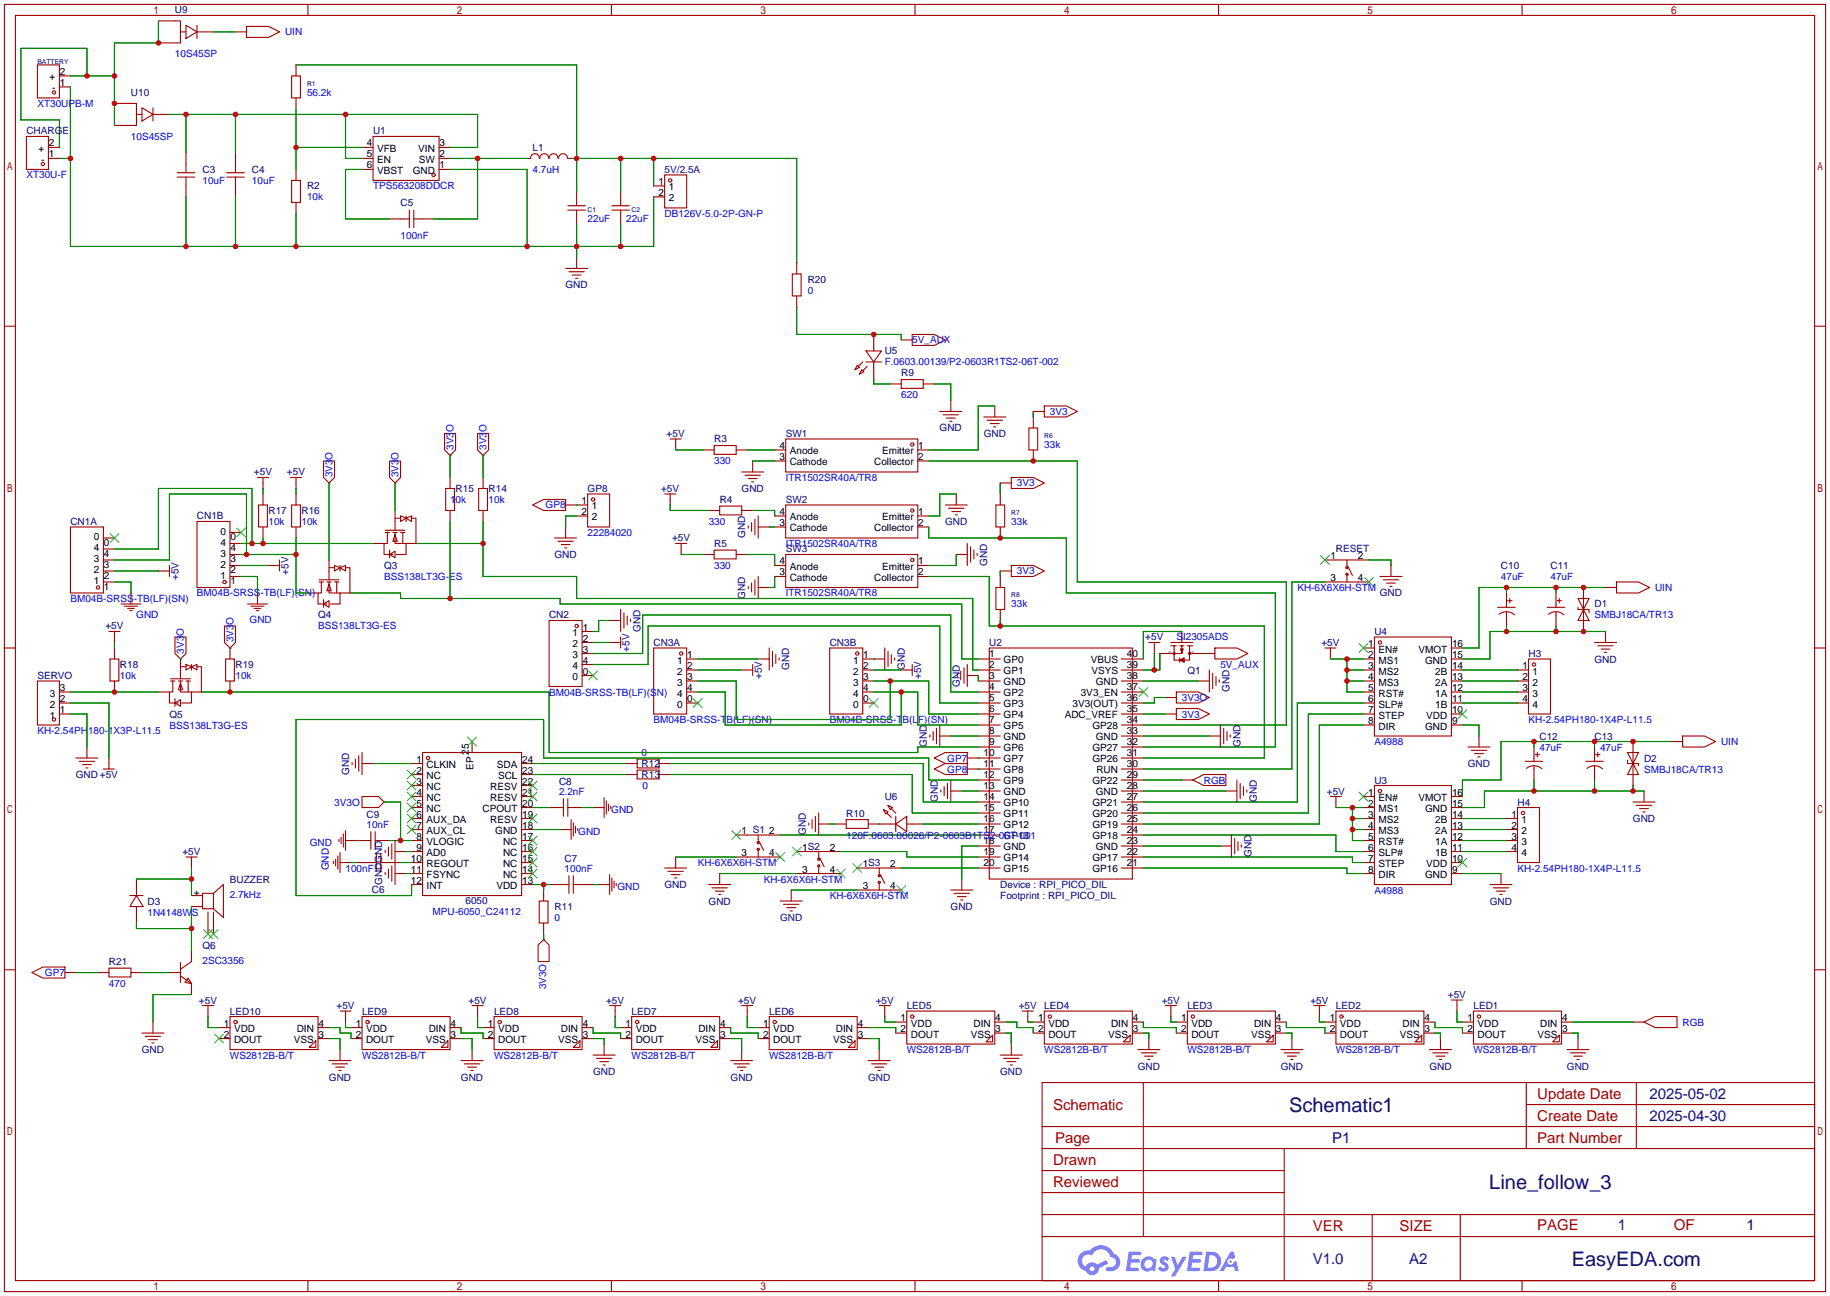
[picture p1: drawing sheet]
<svg xmlns="http://www.w3.org/2000/svg" width="422mm" height="299mm" viewBox="0 0 422 299" stroke-linecap="round" stroke-linejoin="round" font-family="sans-serif">
<defs><g id="words">
<g font-size="4.6" fill="#000080">
<text x="297.6" y="256.6">Schematic1</text>
<text x="343.8" y="274.4">Line_follow_3</text>
<text x="362.8" y="292.2">EasyEDA.com</text>
</g>
<g font-size="3.5" fill="#a00000">
<text x="243.1" y="256.2">Schematic</text>
<text x="354.8" y="253.7">Update Date</text>
<text x="243.6" y="263.8">Page</text>
<text x="354.8" y="258.8">Create Date</text>
<text x="354.8" y="263.8">Part Number</text>
<text x="243.1" y="268.9">Drawn</text>
<text x="243.1" y="274">Reviewed</text>
<text x="303" y="284.2">VER</text>
<text x="323" y="284.2">SIZE</text>
<text x="354.8" y="283.9">PAGE</text>
<text x="386.3" y="283.9">OF</text>
</g>
<g font-size="3.5" fill="#000080">
<text x="380.7" y="253.7">2025-05-02</text>
<text x="307.5" y="263.8">P1</text>
<text x="380.7" y="258.8">2025-04-30</text>
<text x="373.4" y="283.9">1</text>
<text x="403.2" y="283.9">1</text>
<text x="303" y="291.8">V1.0</text>
<text x="325.3" y="291.8">A2</text>
</g>
<g font-size="2.3" fill="#000080">
<text x="40.4" y="3.1">U9</text>
<text x="30.2" y="22.1">U10</text>
<text x="6.1" y="31">CHARGE</text>
<text x="86.1" y="31">U1</text>
<text x="122.9" y="34.8">L1</text>
<text x="46.7" y="39.9">C3</text>
<text x="58.2" y="39.9">C4</text>
<text x="153.4" y="39.9">5V/2.5A</text>
<text x="70.9" y="43.7">R2</text>
<text x="92.5" y="47.5">C5</text>
<text x="186.4" y="65.3">R20</text>
<text x="130.5" y="66.6">GND</text>
<text x="204.2" y="81.8">U5</text>
<text x="208" y="86.9">R9</text>
<text x="153.9" y="100.9">+5V</text>
<text x="181.4" y="100.9">SW1</text>
<text x="216.9" y="99.6">GND</text>
<text x="227.1" y="100.9">GND</text>
<text x="164.8" y="102.2">R3</text>
<text x="58.6" y="109.8">+5V</text>
<text x="66.2" y="109.8">+5V</text>
<text x="105.2" y="113.6">R15</text>
<text x="112.8" y="113.6">R14</text>
<text x="135.6" y="113.6">GP8</text>
<text x="152.6" y="113.6">+5V</text>
<text x="171.2" y="113.6">GND</text>
<text x="45.5" y="119.9">CN1B</text>
<text x="62" y="118.7">R17</text>
<text x="69.6" y="118.7">R16</text>
<text x="166.1" y="116.1">R4</text>
<text x="181.4" y="116.1">SW2</text>
<text x="16.3" y="121.2">CN1A</text>
<text x="155.1" y="125">+5V</text>
<text x="172" y="124.2" transform="rotate(-90 172 124.2)">GND</text>
<text x="218.2" y="121.2">GND</text>
<text x="88.6" y="131.4">Q3</text>
<text x="128" y="128.8">GND</text>
<text x="164.8" y="126.3">R5</text>
<text x="181.4" y="127.6">SW3</text>
<text x="227.9" y="130.6" transform="rotate(-90 227.9 130.6)">GND</text>
<text x="308.4" y="127.6">RESET</text>
<text x="346.5" y="131.4">C10</text>
<text x="357.9" y="131.4">C11</text>
<text x="41.2" y="133.9" transform="rotate(-90 41.2 133.9)">+5V</text>
<text x="66.6" y="132.6" transform="rotate(-90 66.6 132.6)">+5V</text>
<text x="318.5" y="137.7">GND</text>
<text x="73.4" y="142.8">Q4</text>
<text x="126.7" y="142.8">CN2</text>
<text x="172" y="138.2" transform="rotate(-90 172 138.2)">GND</text>
<text x="368" y="140.3">D1</text>
<text x="24.3" y="145.3">+5V</text>
<text x="147.9" y="145.8" transform="rotate(-90 147.9 145.8)">GND</text>
<text x="150.9" y="149.1">CN3A</text>
<text x="191.5" y="149.1">CN3B</text>
<text x="228.3" y="149.1">U2</text>
<text x="264.4" y="147.9">+5V</text>
<text x="305" y="149.1">+5V</text>
<text x="317.2" y="146.6">U4</text>
<text x="27.7" y="154.2">R18</text>
<text x="54.4" y="154.2">R19</text>
<text x="145.3" y="150.4" transform="rotate(-90 145.3 150.4)">+5V</text>
<text x="182.2" y="154.7" transform="rotate(-90 182.2 154.7)">GND</text>
<text x="208.8" y="154.7" transform="rotate(-90 208.8 154.7)">GND</text>
<text x="274.1" y="155.5">Q1</text>
<text x="352.8" y="151.7">H3</text>
<text x="368" y="153">GND</text>
<text x="8.6" y="156.8">SERVO</text>
<text x="175.8" y="156.8" transform="rotate(-90 175.8 156.8)">+5V</text>
<text x="212.6" y="156.8" transform="rotate(-90 212.6 156.8)">+5V</text>
<text x="221.5" y="158.5" transform="rotate(-90 221.5 158.5)">GND</text>
<text x="283.8" y="159.8" transform="rotate(-90 283.8 159.8)">GND</text>
<text x="39.1" y="165.7">Q5</text>
<text x="213.9" y="172.5" transform="rotate(-90 213.9 172.5)">GND</text>
<text x="286.3" y="172.5" transform="rotate(-90 286.3 172.5)">GND</text>
<text x="355.3" y="170.7">C12</text>
<text x="368" y="170.7">C13</text>
<text x="17.5" y="179.6">GND +5V</text>
<text x="80.6" y="178.8" transform="rotate(-90 80.6 178.8)">GND</text>
<text x="148.1" y="177">R12</text>
<text x="148.1" y="179.5">R13</text>
<text x="338.8" y="177.1">GND</text>
<text x="379.5" y="175.8">D2</text>
<text x="129" y="181.2">C8</text>
<text x="204.2" y="184.7">U6</text>
<text x="216.5" y="185.2" transform="rotate(-90 216.5 185.2)">GND</text>
<text x="290.1" y="185.2" transform="rotate(-90 290.1 185.2)">GND</text>
<text x="306.3" y="183.4">+5V</text>
<text x="317.2" y="180.9">U3</text>
<text x="350.3" y="186">H4</text>
<text x="84.6" y="188.9">C9</text>
<text x="195.3" y="188.5">R10</text>
<text x="376.9" y="189.8">GND</text>
<text x="42.1" y="197.4">+5V</text>
<text x="186" y="192.8" transform="rotate(-90 186 192.8)">GND</text>
<text x="288.8" y="197.9" transform="rotate(-90 288.8 197.9)">GND</text>
<text x="53.1" y="203.8">BUZZER</text>
<text x="130.3" y="199.1">C7</text>
<text x="34" y="208.8">D3</text>
<text x="85.9" y="206.2">C6</text>
<text x="88.2" y="204.2" transform="rotate(-90 88.2 204.2)">GNDGND</text>
<text x="107.4" y="208.8">6050</text>
<text x="153.4" y="205">GND</text>
<text x="163.6" y="208.8">GND</text>
<text x="230.9" y="207.6">Footprint : RPI_PICO_DIL</text>
<text x="230.9" y="205">Device : RPI_PICO_DIL</text>
<text x="343.9" y="208.8">GND</text>
<text x="128" y="210.1">R11</text>
<text x="180.1" y="212.6">GND</text>
<text x="219.4" y="210.1">GND</text>
<text x="46.7" y="219">Q6</text>
<text x="25.1" y="222.8">R21</text>
<text x="45.9" y="231.7">+5V</text>
<text x="77.7" y="233">+5V</text>
<text x="108.2" y="231.7">+5V</text>
<text x="139.9" y="231.7">+5V</text>
<text x="170.4" y="231.7">+5V</text>
<text x="202.1" y="231.7">+5V</text>
<text x="209.3" y="233">LED5</text>
<text x="235.2" y="233">+5V</text>
<text x="241" y="233">LED4</text>
<text x="268.2" y="231.7">+5V</text>
<text x="274.1" y="233">LED3</text>
<text x="302.5" y="231.7">+5V</text>
<text x="308.4" y="233">LED2</text>
<text x="334.2" y="230.4">+5V</text>
<text x="340.1" y="233">LED1</text>
<text x="53.1" y="234.2">LED10</text>
<text x="83.6" y="234.2">LED9</text>
<text x="114" y="234.2">LED8</text>
<text x="145.8" y="234.2">LED7</text>
<text x="177.5" y="234.2">LED6</text>
<text x="32.7" y="243.1">GND</text>
<text x="75.9" y="249.5">GND</text>
<text x="106.4" y="249.5">GND</text>
<text x="136.9" y="248.2">GND</text>
<text x="168.6" y="249.5">GND</text>
<text x="200.4" y="249.5">GND</text>
<text x="230.9" y="248.2">GND</text>
<text x="262.6" y="246.9">GND</text>
<text x="295.6" y="246.9">GND</text>
<text x="329.9" y="246.9">GND</text>
<text x="361.7" y="246.9">GND</text>
</g>
<g font-size="2.3" fill="#00f">
<text x="65.8" y="8.2">UIN</text>
<text x="40.4" y="13.3">10S45SP</text>
<text x="70.9" y="22.1">56.2k</text>
<text x="8.6" y="24.7">XT30UPB-M</text>
<text x="30.2" y="32.3">10S45SP</text>
<text x="6.1" y="41.2">XT30U-F</text>
<text x="122.9" y="39.9">4.7uH</text>
<text x="46.7" y="42.5">10uF</text>
<text x="58.2" y="42.5">10uF</text>
<text x="70.9" y="46.3">10k</text>
<text x="86.1" y="43.7">TPS563208DDCR</text>
<text x="135.6" y="51.4">22uF</text>
<text x="144.5" y="51.4">22uF</text>
<text x="153.4" y="50.1">DB126V-5.0-2P-GN-P</text>
<text x="92.5" y="55.2">100nF</text>
<text x="186.4" y="67.9">0</text>
<text x="210.6" y="79.3">5V_AUX</text>
<text x="204.2" y="84.4">F.0603.00139/P2-0603R1TS2-06T-002</text>
<text x="208" y="92">620</text>
<text x="242.3" y="95.8">3V3</text>
<text x="104.7" y="103.9" transform="rotate(-90 104.7 103.9)">3V3O</text>
<text x="112.3" y="103.9" transform="rotate(-90 112.3 103.9)">3V3O</text>
<text x="164.8" y="107.2">330</text>
<text x="241" y="103.4">33k</text>
<text x="76.8" y="110.2" transform="rotate(-90 76.8 110.2)">3V3O</text>
<text x="92" y="110.2" transform="rotate(-90 92 110.2)">3V3O</text>
<text x="181.4" y="111">ITR1502SR40A/TR8</text>
<text x="234.7" y="112.3">3V3</text>
<text x="103.9" y="116.1">10k</text>
<text x="112.8" y="116.1">10k</text>
<text x="125.9" y="117.4">GP8</text>
<text x="62" y="121.2">10k</text>
<text x="69.6" y="121.2">10k</text>
<text x="135.6" y="123.7">22284020</text>
<text x="163.6" y="121.2">330</text>
<text x="233.4" y="121.2">33k</text>
<text x="164.8" y="131.4">330</text>
<text x="181.4" y="126.3">ITR1502SR40A/TR8</text>
<text x="45.5" y="137.7">BM04B-SRSS-TB(LF)(SN)</text>
<text x="88.6" y="133.9">BSS138LT3G-ES</text>
<text x="181.4" y="137.7">ITR1502SR40A/TR8</text>
<text x="234.7" y="132.6">3V3</text>
<text x="299.5" y="136.4">KH-6X6X6H-STM</text>
<text x="346.5" y="133.9">47uF</text>
<text x="357.9" y="133.9">47uF</text>
<text x="382" y="136.4">UIN</text>
<text x="16.3" y="139">BM04B-SRSS-TB(LF)(SN)</text>
<text x="31.4" y="142.8">GND</text>
<text x="57.6" y="143.9">GND</text>
<text x="233.4" y="140.3">33k</text>
<text x="368" y="142.8">SMBJ18CA/TR13</text>
<text x="53.9" y="148.3" transform="rotate(-90 53.9 148.3)">3V3O</text>
<text x="73.4" y="145.3">BSS138LT3G-ES</text>
<text x="271.5" y="147.9">SI2305ADS</text>
<text x="42.5" y="150.9" transform="rotate(-90 42.5 150.9)">3V3O</text>
<text x="281.7" y="154.2">5V_AUX</text>
<text x="27.7" y="156.8">10k</text>
<text x="54.4" y="156.8">10k</text>
<text x="126.7" y="160.6">BM04B-SRSS-TB(LF)(SN)</text>
<text x="272.8" y="161.8">3V3O</text>
<text x="150.9" y="166.9">BM04B-SRSS-TB(LF)(SN)</text>
<text x="191.5" y="166.9">BM04B-SRSS-TB(LF)(SN)</text>
<text x="272.8" y="165.7">3V3</text>
<text x="352.8" y="166.9">KH-2.54PH180-1X4P-L11.5</text>
<text x="8.6" y="169.5">KH-2.54PH180-1X3P-L11.5</text>
<text x="39.1" y="168.2">BSS138LT3G-ES</text>
<text x="317.2" y="172">A4988</text>
<text x="355.3" y="173.3">47uF</text>
<text x="369.3" y="173.3">47uF</text>
<text x="397.3" y="172">UIN</text>
<text x="148.1" y="174.5">0</text>
<text x="218.6" y="175.8">GP7</text>
<text x="218.6" y="178.4">GP8</text>
<text x="379.5" y="178.4">SMBJ18CA/TR13</text>
<text x="129" y="183.5">2.2nF</text>
<text x="148.3" y="182.2">0</text>
<text x="277.9" y="180.9">RGB</text>
<text x="77.2" y="186.2">3V3O</text>
<text x="84.6" y="191.1">10nF</text>
<text x="141.1" y="187.6">GND</text>
<text x="71.5" y="195.3">GND</text>
<text x="133.5" y="192.7">GND</text>
<text x="195.3" y="193.6">120F.0603.00026/P2-0603B1TS2-06T-001</text>
<text x="75.9" y="201" transform="rotate(-90 75.9 201)">GND</text>
<text x="79.8" y="201.2">100nF</text>
<text x="130.3" y="201.3">100nF</text>
<text x="161" y="199.9">KH-6X6X6H-STM</text>
<text x="176.3" y="203.8">KH-6X6X6H-STM</text>
<text x="350.3" y="201.2">KH-2.54PH180-1X4P-L11.5</text>
<text x="53.1" y="207.3">2.7kHz</text>
<text x="142.5" y="205.4">GND</text>
<text x="191.5" y="207.6">KH-6X6X6H-STM</text>
<text x="317.2" y="206.3">A4988</text>
<text x="34" y="211.4">1N4148WS</text>
<text x="99.9" y="211.3">MPU-6050_C24112</text>
<text x="128" y="212.6">0</text>
<text x="10.4" y="225.3">GP7</text>
<text x="25.1" y="227.9">470</text>
<text x="46.7" y="222.5">2SC3356</text>
<text x="126.1" y="228.4" transform="rotate(-90 126.1 228.4)">3V3O</text>
<text x="388.4" y="236.8">RGB</text>
<text x="53.1" y="244.4">WS2812B-B/T</text>
<text x="83.6" y="244.4">WS2812B-B/T</text>
<text x="114" y="244.4">WS2812B-B/T</text>
<text x="145.8" y="244.4">WS2812B-B/T</text>
<text x="177.5" y="244.4">WS2812B-B/T</text>
<text x="209.3" y="243.1">WS2812B-B/T</text>
<text x="241" y="243.1">WS2812B-B/T</text>
<text x="274.1" y="243.1">WS2812B-B/T</text>
<text x="308.4" y="243.1">WS2812B-B/T</text>
<text x="340.1" y="243.1">WS2812B-B/T</text>
</g>
<g font-size="2.3">
<text x="13.8" y="17.3">2</text>
<text x="11.4" y="18.6">+</text>
<text x="12" y="21.1">-</text>
<text x="13.8" y="19.8">1</text>
<text x="8.9" y="35.1">+</text>
<text x="11.3" y="33.8">2</text>
<text x="84.7" y="33.8">4</text>
<text x="87" y="35.1">VFB</text>
<text x="96.6" y="35.1">VIN</text>
<text x="101.5" y="33.8">3</text>
<text x="9.5" y="37.6">-</text>
<text x="11.3" y="36.3">1</text>
<text x="84.7" y="36.3">5</text>
<text x="84.7" y="38.9">6</text>
<text x="87" y="37.6">EN</text>
<text x="87" y="40.2">VBST</text>
<text x="95.3" y="40.2">GND</text>
<text x="96.7" y="37.6">SW</text>
<text x="101.5" y="38.9">1</text>
<text x="101.5" y="36.3">2</text>
<text x="152" y="42.7">1</text>
<text x="152" y="45.2">2</text>
<text x="154.4" y="44">1</text>
<text x="154.4" y="46.5">2</text>
<text x="179.9" y="106.2">3</text>
<text x="179.9" y="103.7">4</text>
<text x="182.3" y="107.5">Cathode</text>
<text x="182.3" y="104.9">Anode</text>
<text x="201.8" y="107.5">Collector</text>
<text x="203.6" y="104.9">Emitter</text>
<text x="212" y="103.7">1</text>
<text x="212" y="106.2">2</text>
<text x="134.2" y="116.4">1</text>
<text x="134.2" y="118.9">2</text>
<text x="136.6" y="117.6">1</text>
<text x="179.9" y="118.9">4</text>
<text x="212" y="118.9">1</text>
<text x="21.7" y="124.8">0</text>
<text x="50.9" y="123.5">0</text>
<text x="53.2" y="124.8">0</text>
<text x="136.6" y="120.2">2</text>
<text x="179.9" y="121.4">3</text>
<text x="182.3" y="122.7">Cathode</text>
<text x="182.3" y="120.2">Anode</text>
<text x="201.8" y="122.7">Collector</text>
<text x="203.6" y="120.2">Emitter</text>
<text x="212" y="121.4">2</text>
<text x="21.7" y="129.9">3</text>
<text x="21.7" y="127.3">4</text>
<text x="24" y="131.1">3</text>
<text x="24" y="128.6">4</text>
<text x="24" y="126.1">0</text>
<text x="50.9" y="131.1">2</text>
<text x="50.9" y="128.6">3</text>
<text x="50.9" y="126.1">4</text>
<text x="53.2" y="129.9">3</text>
<text x="53.2" y="127.3">4</text>
<text x="179.9" y="130.3">4</text>
<text x="182.3" y="131.6">Anode</text>
<text x="203.6" y="131.6">Emitter</text>
<text x="212" y="130.3">1</text>
<text x="307.1" y="129.1">1</text>
<text x="313.4" y="129.1">2</text>
<text x="21.7" y="134.9">1</text>
<text x="21.7" y="132.4">2</text>
<text x="24" y="136.2">1</text>
<text x="24" y="133.7">2</text>
<text x="50.9" y="133.7">1</text>
<text x="53.2" y="134.9">1</text>
<text x="53.2" y="132.4">2</text>
<text x="179.9" y="132.9">3</text>
<text x="182.3" y="134.1">Cathode</text>
<text x="201.8" y="134.1">Collector</text>
<text x="212" y="132.9">2</text>
<text x="307.1" y="134.1">3</text>
<text x="313.4" y="134.1">4</text>
<text x="132.1" y="146.8">1</text>
<text x="132.1" y="149.4">2</text>
<text x="134.5" y="145.6">1</text>
<text x="134.5" y="148.1">2</text>
<text x="315.8" y="149.4">1</text>
<text x="335.2" y="149.4">16</text>
<text x="132.1" y="151.9">3</text>
<text x="132.1" y="154.5">4</text>
<text x="134.5" y="150.6">3</text>
<text x="134.5" y="153.2">4</text>
<text x="134.5" y="155.7">0</text>
<text x="156.3" y="153.2">1</text>
<text x="156.3" y="155.7">2</text>
<text x="158.6" y="151.9">1</text>
<text x="158.6" y="154.5">2</text>
<text x="196.9" y="153.2">1</text>
<text x="196.9" y="155.7">2</text>
<text x="199.3" y="151.9">1</text>
<text x="199.3" y="154.5">2</text>
<text x="228.3" y="154.2">2</text>
<text x="228.3" y="151.7">1</text>
<text x="231.6" y="155.5">GP1</text>
<text x="231.6" y="153">GP0</text>
<text x="251.8" y="153">VBUS</text>
<text x="251.9" y="155.5">VSYS</text>
<text x="260.1" y="151.7">40</text>
<text x="260.1" y="154.2">39</text>
<text x="315.8" y="151.9">2</text>
<text x="315.8" y="154.5">3</text>
<text x="318.2" y="150.6">EN#</text>
<text x="318.2" y="153.2">MS1</text>
<text x="318.2" y="155.7">MS2</text>
<text x="327.4" y="150.6">VMOT</text>
<text x="329" y="153.2">GND</text>
<text x="331.3" y="155.7">2B</text>
<text x="335.2" y="154.5">14</text>
<text x="335.2" y="151.9">15</text>
<text x="351.4" y="154.5">1</text>
<text x="353.7" y="155.7">1</text>
<text x="11.5" y="160.8">3</text>
<text x="13.8" y="159.5">3</text>
<text x="132.1" y="157">0</text>
<text x="156.3" y="158.3">3</text>
<text x="156.3" y="160.8">4</text>
<text x="158.6" y="157">3</text>
<text x="158.6" y="159.5">4</text>
<text x="196.9" y="158.3">3</text>
<text x="196.9" y="160.8">4</text>
<text x="199.3" y="157">3</text>
<text x="199.3" y="159.5">4</text>
<text x="228.3" y="161.8">5</text>
<text x="228.3" y="159.3">4</text>
<text x="228.3" y="156.8">3</text>
<text x="231.6" y="160.6">GP2</text>
<text x="231.6" y="158">GND</text>
<text x="249.5" y="160.6">3V3_EN</text>
<text x="252.9" y="158">GND</text>
<text x="260.1" y="156.8">38</text>
<text x="260.1" y="159.3">37</text>
<text x="260.1" y="161.8">36</text>
<text x="315.8" y="157">4</text>
<text x="315.8" y="159.5">5</text>
<text x="318.2" y="158.3">MS3</text>
<text x="318.2" y="160.8">RST#</text>
<text x="331.3" y="160.8">1A</text>
<text x="331.3" y="158.3">2A</text>
<text x="335.2" y="159.5">12</text>
<text x="335.2" y="157">13</text>
<text x="351.4" y="157">2</text>
<text x="351.4" y="159.5">3</text>
<text x="353.7" y="158.3">2</text>
<text x="353.7" y="160.8">3</text>
<text x="11.5" y="165.9">1</text>
<text x="11.5" y="163.3">2</text>
<text x="13.8" y="164.6">1</text>
<text x="13.8" y="162.1">2</text>
<text x="156.3" y="163.3">0</text>
<text x="158.6" y="162.1">0</text>
<text x="196.9" y="163.3">0</text>
<text x="199.3" y="162.1">0</text>
<text x="228.3" y="166.9">7</text>
<text x="228.3" y="164.4">6</text>
<text x="231.6" y="165.7">GP4</text>
<text x="231.6" y="163.1">GP3</text>
<text x="245.7" y="165.7">ADC_VREF</text>
<text x="247.5" y="163.1">3V3(OUT)</text>
<text x="260.1" y="164.4">35</text>
<text x="260.1" y="166.9">34</text>
<text x="315.8" y="162.1">6</text>
<text x="315.8" y="164.6">7</text>
<text x="315.8" y="167.2">8</text>
<text x="318.2" y="163.3">SLP#</text>
<text x="318.2" y="165.9">STEP</text>
<text x="329.2" y="165.9">VDD</text>
<text x="331.3" y="163.3">1B</text>
<text x="335.2" y="167.2">9</text>
<text x="335.2" y="164.6">10</text>
<text x="335.2" y="162.1">11</text>
<text x="351.4" y="162.1">4</text>
<text x="353.7" y="163.3">4</text>
<text x="228.3" y="172">9</text>
<text x="228.3" y="169.5">8</text>
<text x="231.6" y="173.3">GP6</text>
<text x="231.6" y="170.7">GND</text>
<text x="231.6" y="168.2">GP5</text>
<text x="252.2" y="168.2">GP28</text>
<text x="252.2" y="173.3">GP27</text>
<text x="252.9" y="170.7">GND</text>
<text x="260.1" y="169.5">33</text>
<text x="260.1" y="172">32</text>
<text x="318.2" y="168.4">DIR</text>
<text x="329" y="168.4">GND</text>
<text x="96.1" y="176">1</text>
<text x="96.1" y="178.6">2</text>
<text x="98.5" y="177.3">CLKIN</text>
<text x="98.5" y="179.9">NC</text>
<text x="108.2" y="174.2" transform="rotate(-90 108.2 174.2)">25</text>
<text x="109.3" y="177.8" transform="rotate(-90 109.3 177.8)">EP</text>
<text x="114.7" y="177.3">SDA</text>
<text x="115" y="179.9">SCL</text>
<text x="120.5" y="178.6">23</text>
<text x="120.5" y="176">24</text>
<text x="227" y="179.6">12</text>
<text x="227" y="177.1">11</text>
<text x="227" y="174.5">10</text>
<text x="231.6" y="178.4">GP8</text>
<text x="231.6" y="175.8">GP7</text>
<text x="252.2" y="175.8">GP26</text>
<text x="253.1" y="178.4">RUN</text>
<text x="260.1" y="174.5">31</text>
<text x="260.1" y="177.1">30</text>
<text x="260.1" y="179.6">29</text>
<text x="96.1" y="181.1">3</text>
<text x="96.1" y="183.7">4</text>
<text x="98.5" y="182.4">NC</text>
<text x="98.5" y="184.9">NC</text>
<text x="113.2" y="184.9">RESV</text>
<text x="113.2" y="182.4">RESV</text>
<text x="120.5" y="183.7">21</text>
<text x="120.5" y="181.1">22</text>
<text x="227" y="184.7">14</text>
<text x="227" y="182.2">13</text>
<text x="231.6" y="186">GP10</text>
<text x="231.6" y="183.4">GND</text>
<text x="231.6" y="180.9">GP9</text>
<text x="252.2" y="180.9">GP22</text>
<text x="252.2" y="186">GP21</text>
<text x="252.9" y="183.4">GND</text>
<text x="260.1" y="182.2">28</text>
<text x="260.1" y="184.7">27</text>
<text x="315.8" y="183.7">1</text>
<text x="318.2" y="184.9">EN#</text>
<text x="327.4" y="184.9">VMOT</text>
<text x="335.2" y="183.7">16</text>
<text x="96.1" y="186.2">5</text>
<text x="96.1" y="188.7">6</text>
<text x="96.1" y="191.3">7</text>
<text x="98.5" y="187.5">NC</text>
<text x="98.5" y="190">AUX_DA</text>
<text x="111.4" y="187.5">CPOUT</text>
<text x="113.2" y="190">RESV</text>
<text x="120.5" y="191.3">18</text>
<text x="120.5" y="188.7">19</text>
<text x="120.5" y="186.2">20</text>
<text x="227" y="189.8">16</text>
<text x="227" y="187.2">15</text>
<text x="231.6" y="191.1">GP12</text>
<text x="231.6" y="188.5">GP11</text>
<text x="252.2" y="188.5">GP20</text>
<text x="252.2" y="191.1">GP19</text>
<text x="260.1" y="187.2">26</text>
<text x="260.1" y="189.8">25</text>
<text x="315.8" y="186.2">2</text>
<text x="315.8" y="188.7">3</text>
<text x="315.8" y="191.3">4</text>
<text x="318.2" y="187.5">MS1</text>
<text x="318.2" y="190">MS2</text>
<text x="329" y="187.5">GND</text>
<text x="331.3" y="190">2B</text>
<text x="335.2" y="191.3">13</text>
<text x="335.2" y="188.7">14</text>
<text x="335.2" y="186.2">15</text>
<text x="348.9" y="188.7">1</text>
<text x="348.9" y="191.3">2</text>
<text x="351.2" y="190">1</text>
<text x="96.1" y="193.8">8</text>
<text x="96.1" y="196.4">9</text>
<text x="98.5" y="192.6">AUX_CL</text>
<text x="98.5" y="195.1">VLOGIC</text>
<text x="98.5" y="197.6">AD0</text>
<text x="114.3" y="192.6">GND</text>
<text x="116.1" y="197.6">NC</text>
<text x="116.1" y="195.1">NC</text>
<text x="120.5" y="196.4">16</text>
<text x="120.5" y="193.8">17</text>
<text x="171.2" y="192.6">1 S1</text>
<text x="171.2" y="197.6">3</text>
<text x="177.5" y="192.6">2</text>
<text x="177.5" y="197.6">4</text>
<text x="185.2" y="196.4">1S2</text>
<text x="191.5" y="196.4">2</text>
<text x="227" y="197.4">19</text>
<text x="227" y="194.9">18</text>
<text x="227" y="192.3">17</text>
<text x="231.6" y="196.1">GND</text>
<text x="231.6" y="193.6">GP13</text>
<text x="252.2" y="193.6">GP18</text>
<text x="252.9" y="196.1">GND</text>
<text x="260.1" y="192.3">24</text>
<text x="260.1" y="194.9">23</text>
<text x="260.1" y="197.4">22</text>
<text x="315.8" y="193.8">5</text>
<text x="315.8" y="196.4">6</text>
<text x="318.2" y="192.6">MS3</text>
<text x="318.2" y="195.1">RST#</text>
<text x="318.2" y="197.6">SLP#</text>
<text x="331.3" y="197.6">1B</text>
<text x="331.3" y="195.1">1A</text>
<text x="331.3" y="192.6">2A</text>
<text x="335.2" y="196.4">11</text>
<text x="335.2" y="193.8">12</text>
<text x="348.9" y="193.8">3</text>
<text x="348.9" y="196.4">4</text>
<text x="351.2" y="192.6">2</text>
<text x="351.2" y="195.1">3</text>
<text x="351.2" y="197.6">4</text>
<text x="94.8" y="198.9">10</text>
<text x="94.8" y="201.4">11</text>
<text x="94.8" y="204">12</text>
<text x="98.5" y="200.2">REGOUT</text>
<text x="98.5" y="202.7">FSYNC</text>
<text x="116.1" y="202.7">NC</text>
<text x="116.1" y="200.2">NC</text>
<text x="120.5" y="204">13</text>
<text x="120.5" y="201.4">14</text>
<text x="120.5" y="198.9">15</text>
<text x="185.2" y="201.4">3</text>
<text x="191.5" y="201.4">4</text>
<text x="199.1" y="200.2">1S3</text>
<text x="205.5" y="200.2">2</text>
<text x="227" y="199.9">20</text>
<text x="231.6" y="201.2">GP15</text>
<text x="231.6" y="198.7">GP14</text>
<text x="252.2" y="198.7">GP17</text>
<text x="252.2" y="201.2">GP16</text>
<text x="260.1" y="199.9">21</text>
<text x="315.8" y="198.9">7</text>
<text x="315.8" y="201.4">8</text>
<text x="318.2" y="200.2">STEP</text>
<text x="318.2" y="202.7">DIR</text>
<text x="329" y="202.7">GND</text>
<text x="329.2" y="200.2">VDD</text>
<text x="335.2" y="201.4">9</text>
<text x="335.2" y="198.9">10</text>
<text x="44.7" y="206.8">+</text>
<text x="98.5" y="205.3">INT</text>
<text x="114.6" y="205.3">VDD</text>
<text x="199.1" y="205.3">3</text>
<text x="205.5" y="205.3">4</text>
<text x="51.7" y="237">1</text>
<text x="51.7" y="239.5">2</text>
<text x="54" y="238.3">VDD</text>
<text x="68.5" y="238.3">DIN</text>
<text x="73.5" y="239.5">3</text>
<text x="73.5" y="237">4</text>
<text x="82.2" y="237">1</text>
<text x="82.2" y="239.5">2</text>
<text x="84.5" y="238.3">VDD</text>
<text x="99" y="238.3">DIN</text>
<text x="104" y="239.5">3</text>
<text x="104" y="237">4</text>
<text x="112.6" y="237">1</text>
<text x="112.6" y="239.5">2</text>
<text x="115" y="238.3">VDD</text>
<text x="129.4" y="238.3">DIN</text>
<text x="134.5" y="239.5">3</text>
<text x="134.5" y="237">4</text>
<text x="144.4" y="237">1</text>
<text x="144.4" y="239.5">2</text>
<text x="146.7" y="238.3">VDD</text>
<text x="161.2" y="238.3">DIN</text>
<text x="166.2" y="239.5">3</text>
<text x="166.2" y="237">4</text>
<text x="176.1" y="237">1</text>
<text x="176.1" y="239.5">2</text>
<text x="178.5" y="238.3">VDD</text>
<text x="192.9" y="238.3">DIN</text>
<text x="198" y="239.5">3</text>
<text x="198" y="237">4</text>
<text x="207.9" y="235.7">1</text>
<text x="207.9" y="238.3">2</text>
<text x="210.2" y="237">VDD</text>
<text x="210.2" y="239.5">DOUT</text>
<text x="224.1" y="239.5">VSS</text>
<text x="224.7" y="237">DIN</text>
<text x="229.7" y="238.3">3</text>
<text x="229.7" y="235.7">4</text>
<text x="239.6" y="235.7">1</text>
<text x="239.6" y="238.3">2</text>
<text x="242" y="237">VDD</text>
<text x="242" y="239.5">DOUT</text>
<text x="255.8" y="239.5">VSS</text>
<text x="256.4" y="237">DIN</text>
<text x="261.5" y="238.3">3</text>
<text x="261.5" y="235.7">4</text>
<text x="272.7" y="235.7">1</text>
<text x="272.7" y="238.3">2</text>
<text x="275" y="237">VDD</text>
<text x="275" y="239.5">DOUT</text>
<text x="288.8" y="239.5">VSS</text>
<text x="289.5" y="237">DIN</text>
<text x="294.5" y="238.3">3</text>
<text x="294.5" y="235.7">4</text>
<text x="306.9" y="235.7">1</text>
<text x="306.9" y="238.3">2</text>
<text x="309.3" y="237">VDD</text>
<text x="309.3" y="239.5">DOUT</text>
<text x="323.1" y="239.5">VSS</text>
<text x="323.8" y="237">DIN</text>
<text x="328.8" y="238.3">3</text>
<text x="328.8" y="235.7">4</text>
<text x="338.7" y="235.7">1</text>
<text x="338.7" y="238.3">2</text>
<text x="341" y="237">VDD</text>
<text x="341" y="239.5">DOUT</text>
<text x="354.9" y="239.5">VSS</text>
<text x="355.5" y="237">DIN</text>
<text x="360.6" y="238.3">3</text>
<text x="360.6" y="235.7">4</text>
<text x="54" y="240.8">DOUT</text>
<text x="67.8" y="240.8">VSS</text>
<text x="84.5" y="240.8">DOUT</text>
<text x="98.3" y="240.8">VSS</text>
<text x="115" y="240.8">DOUT</text>
<text x="128.8" y="240.8">VSS</text>
<text x="146.7" y="240.8">DOUT</text>
<text x="160.6" y="240.8">VSS</text>
<text x="178.5" y="240.8">DOUT</text>
<text x="192.3" y="240.8">VSS</text>
</g>
<g font-size="1.6" fill="#000080">
<text x="8.6" y="14.7">BATTERY</text>
<text x="70.9" y="19.8">R1</text>
<text x="135.6" y="49">C1</text>
<text x="145.8" y="49">C2</text>
<text x="241" y="101">R6</text>
<text x="233.4" y="118.8">R7</text>
<text x="233.4" y="137.9">R8</text>
</g>
<g font-size=".7" fill="#a00000">
<text x="273.3" y="147.9" transform="rotate(-90 273.3 147.9)">G</text>
<text x="270.3" y="150.8" transform="rotate(-90 270.3 150.8)">S</text>
<text x="275.6" y="150.9" transform="rotate(-90 275.6 150.9)">D</text>
</g>
</g></defs>
<g fill="none" stroke="#a10000" stroke-width=".25">
<path d="M1 1h420.4v297.2h-420.4zM3.6 3.6h415.2v292.1h-415.2zM71.1 1v2.6M141.1 1v2.6M211.2 1v2.6M281.3 1v2.6M351.3 1v2.6M1 75.3h2.6M418.8 75.3h2.6M1 149.6h2.6M418.8 149.6h2.6M1 223.9h2.6"/>
<path d="M418.8 223.9h2.6M240.5 249.9h178.3v45.8h-178.3zM263.9 249.9v35.6M352.3 249.9v15.3M352.3 255h66.5M377.7 249.9v15.3M240.5 270.3h55.9M240.5 265.2h178.3M240.5 275.3h55.9M240.5 260.1h178.3M296.4 265.2v30.5M71.1 295.7v2.5"/>
<path d="M141.1 295.7v2.5M211.2 295.7v2.5M240.5 285.5h178.3M240.5 280.4h178.3M281.3 295.7v2.5M316.7 280.4v15.3M337.1 280.4v15.3M351.3 295.7v2.5"/>
</g>
<g fill="#5487ff">
<path d="M268 290.3a1.3 1.3 0 0 1 1.9 .3l-.4 .6a.54 .54 0 0 0-1-.2l.2 .2a1.28 1.28 0 0 1 .7 2 1.53 1.53 0 0 1-2.1-.3l.5-.6 .8 .5a.31 .31 0 0 0 .3-.3 .31 .31 0 0 0-.3-.3 1.12 1.12 0 0 1-.6-1.9z"/>
<path d="M270.3 290.2h.8l.7 1.9 1.2-1.9h.9l-2.7 4.5h-.9l1-1.7z"/>
<path d="M260.5 289h2.3a.46 .46 0 0 1 .5 .1 .46 .46 0 0 1 .1 .5l-.4 .2h-1.7l-.1 .9h1.6a.4 .4 0 0 1 .3 .4 .4 .4 0 0 1-.4 .4h-1.7l-.1 1.2h1.3a.46 .46 0 0 1 .6 .1 .46 .46 0 0 1 .1 .5l-.4 .2h-2.6z"/>
<path d="M274.6 289h2.3a.47 .47 0 0 1 .5 .1 .47 .47 0 0 1 .1 .5l-.3 .2h-1.8l-.1 .9h1.6a.4 .4 0 0 1 .4 .4 .4 .4 0 0 1-.5 .4h-1.6l-.2 1.2h1.4a.46 .46 0 0 1 .5 .1 .46 .46 0 0 1 .1 .5l-.4 .2h-2.6z"/>
<path d="M284 289h.8l.3 1.3-.6 .4a.75 .75 0 0 0-1.1 .3 .75 .75 0 0 0 .4 1 .75 .75 0 0 0 1-.6l.5-.3 .6 2.4h-.8l-.3-1h-1.8l-.5 1h-1z"/>
<path d="M278.4 289l-.6 4.5h1.4a2.27 2.27 0 0 0 2.7-2.3 2.27 2.27 0 0 0-2.7-2.2zM279.2 289.8a1.5 1.5 0 0 1 1.8 1.5 1.5 1.5 0 0 1-1.9 1.4h-.3z"/>
<path d="M263.8 290.6a1.6 1.6 0 0 0-.3 2.3 1.6 1.6 0 0 0 2.3 .2l.8 .4 .3-2.5-.1-.3h-.5a1.58 1.58 0 0 0-2.5-.1zM264.4 291.1a.99 .99 0 0 1 1.7 .6 .99 .99 0 0 1-1.4 1.1 .98 .98 0 0 1-.3-1.7z"/>
<path d="M249.5 289.4a2.37 2.37 0 0 0 1.1 4 1.54 1.54 0 0 0 1.8 1 1.54 1.54 0 0 0 1.2-1.6l2.2-1.1-.5-.8-2.1 1.1a1.57 1.57 0 0 0-2.6 .4 1.5 1.5 0 0 1-.7-2.1 1.5 1.5 0 0 1 2.2-.5 2.23 2.23 0 0 1 2.3-1.4 2.23 2.23 0 0 1 1.9 1.8 1.16 1.16 0 0 1 1.3 1.1 1.16 1.16 0 0 1-1.1 1.3h-.7a.47 .47 0 0 0-.6 .3 .47 .47 0 0 0 .5 .6 2.14 2.14 0 0 0 2.7-1.4 2.14 2.14 0 0 0-1.3-2.7 3.2 3.2 0 0 0-5.5-.7l-1.1 .1zM251.5 292.9a.6 .6 0 0 1 1.2 0 .6 .6 0 0 1-1.2 0z"/>
<circle cx="284" cy="291.3" r=".28"/>
</g>
<g fill="none" stroke="#a10000" stroke-width=".25">
<path d="M8.6 15h5.1v7.6h-5.1zM13.7 17.5h2.6M36.6 4.8h5.1v5.1h-5.1M41.7 7.4h1.2M42.9 5.8l2.6 1.6-2.6 1.5zM45.5 7.4h3.8M45.5 5.8v3.1M54.4 7.4h2.5M56.9 6.1h5.1l2.5 1.3-2.5 1.2h-5.1zM67.3 17.5h2v5.1h-2zM68.3 15v2.5M6.1 31.5h5.1v7.6h-5.1z"/>
<path d="M11.2 36.6h2.5M11.2 34h2.5M13.7 20.1h2.6M26.4 23.9h5.1v5.1h-5.1M31.5 26.4h1.3M32.8 24.9l2.5 1.5-2.5 1.5zM35.3 24.9v3M35.3 26.4h3.8M40.9 39.9h4.1M42.9 35.3v4.6M52.3 39.9h4.1M54.4 35.3v4.6"/>
<path d="M68.3 22.6v2.5M68.3 39.1v2.6M83.6 39.1h2.5M83.6 36.6h2.5M83.6 34h2.5M86.1 31.5h15.2v10.2h-15.2zM101.3 39.1h2.6M101.3 36.6h2.6M101.3 34h2.6M124.5 36.6a1.01 1.01 0 0 0-1-1.1 1.01 1.01 0 0 0-1 1.1h-.8M124.6 36.6a1.01 1.01 0 0 1 1-1.1 1.01 1.01 0 0 1 1 1.1M126.8 36.6a1.01 1.01 0 0 1 1-1.1 1.01 1.01 0 0 1 1 1.1"/>
<path d="M129 36.6a1.01 1.01 0 0 1 1-1.1 1.01 1.01 0 0 1 1 1.1M131.1 36.6h.7M40.9 40.9h4.1M42.9 40.9v4.6M52.3 40.9h4.1M54.4 40.9v4.6M67.3 41.7h2v5h-2zM68.3 46.7v2.6M89.9 50.5h4.6M94.5 48.5v4.1M95.5 50.5h4.6M95.5 48.5v4.1"/>
<path d="M131.1 47.5h4M131.1 48.5h4M133.1 44.2v3.3M133.1 48.5v3.3M133.1 59.4v2.6M141.2 47.5h4.1M141.2 48.5h4.1M143.3 44.2v3.3M143.3 48.5v3.3M150.9 42.9h2.5M150.9 45.5h2.5M153.4 40.4h5.1v7.6h-5.1z"/>
<path d="M130.6 62h5M131.3 62.7h3.6M132.1 63.5h2M132.8 64.3h.5M182.9 63.2h2v5.1h-2zM183.9 60.7v2.5M183.9 68.3v2.6M201.7 77.2v3.8M208 78.5h2.6M210.6 77.2h5l2.6 1.3-2.6 1.3h-5zM197.9 84.3l.5 .5-1 .5zM198.9 85.3l.5 .6-1 .5z"/>
<path d="M199.1 83.6l-1 1M199.9 81h3.6l-1.8 2.6zM199.9 83.6h3.6M200.2 84.6l-1.1 1M201.7 83.6v3.8M205.5 88.6h2.5M208 87.6h5.1v2.1h-5.1zM213.1 88.6h2.5M216.9 95h5.1M217.7 95.8h3.5M218.4 96.5h2.1M219.2 97.3h.5"/>
<path d="M219.5 92.5v2.5M227.1 96.3h5.1M227.8 97h3.6M228.6 97.8h2M229.4 98.6h.5M229.6 93.7v2.6M237.5 98.8h2v5.1h-2zM238.5 96.3v2.5M238.5 95h2.5M241 93.7h5.1l2.6 1.3-2.6 1.3h-5.1zM59.4 110.2h2.6M59.7 116.6h2v5.1h-2z"/>
<path d="M60.7 110.2v2.6M60.7 114v2.6M67.1 110.2h2.5M67.3 116.6h2v5.1h-2zM68.3 110.2v2.6M68.3 114v2.6M74.7 106.4h2.5v3.8l-1.3 1.3-1.2-1.3zM75.9 111.5h.1M89.9 106.4h2.6v3.8l-1.3 1.3-1.3-1.3zM91.2 111.5h.1M91.2 117.9v4.5M91.2 119.6h1.3"/>
<path d="M92.5 119.1l1.2 .5-1.2 .8zM93.7 119.6l1.3-.5v1.3zM93.7 119.1v1.3M95 119.6h1v5.9M102.6 100.1h2.6v3.8l-1.3 1.3-1.3-1.3zM102.9 112.8h2v5.1h-2zM103.9 105.2h.1M103.9 110.2v2.6M103.9 117.9v2.5M110.2 100.1h2.6v3.8l-1.3 1.3-1.3-1.3zM110.5 112.8h2v5.1h-2zM111.5 105.2h.1"/>
<path d="M111.5 110.2v2.6M111.5 117.9v2.5M122.9 116.6l2.6-1.3h5.1v2.6h-5.1zM130.6 116.6h5M133.1 119.1h2.5M135.6 114h5.1v7.7h-5.1zM153.4 114h2.6M154.7 101.3h2.5M154.7 114v2.6M156 101.3v2.6M162.3 103.9h2.5M163.6 117.9h2.5"/>
<path d="M164.8 102.9h5.1v2h-5.1zM166.1 116.8h5.1v2.1h-5.1zM169.9 103.9h2.6M171.2 109h5.1M171.2 117.9h2.5M172 109.7h3.5M172.7 110.5h2.1M173.5 111.3h.5M173.7 106.4v2.6M174.2 119.9v3.5M175 119.1v5.1M178.8 103.9h2.6"/>
<path d="M178.8 106.4h2.6M178.8 119.1h2.6M181.4 101.3h30.4v7.7h-30.4zM181.4 116.6h30.4v7.6h-30.4zM211.8 103.9h2.6M211.8 106.4h2.6M211.8 119.1h2.6M218.2 116.6h5.1M218.9 117.3h3.6M219.7 118.1h2M220.5 118.9h.5M220.7 114v2.6"/>
<path d="M229.9 116.6h2v5.1h-2zM230.9 114v2.6M230.9 111.5h2.5M233.4 110.2h5.1l2.5 1.3-2.5 1.3h-5.1zM238.5 103.9v2.5M16.3 121.7h7.6v15.2h-7.6zM23.9 131.8h2.5M23.9 129.3h2.5M23.9 134.4h2.5M23.9 126.7h2.5M23.9 124.2h2.5M27.9 139.4h4.6"/>
<path d="M28.7 140h3M30.2 136.9h.1M30.2 136.9v2.5M36.6 131.8h2.5M39.1 130.6v2.5M45.5 120.4h7.6v15.2h-7.6zM53.1 130.6h2.5M53.1 133.1h2.5M53.1 128h2.5M53.1 125.5h2.5M53.1 122.9h2.5M57.1 139.4h4.6"/>
<path d="M57.9 140h3.1M59.4 136.9h.1M59.4 136.9v2.5M60.7 121.7v2.5M62 130.6h2.5M64.5 129.3v2.5M68.3 121.7v2.5M70.9 136.9h2.5M73.7 134.4h1M73.7 133.9h4.5M74.2 134.4v2.5h-.8v2.5h2M74.7 139.4l1.2-.7v1.5z"/>
<path d="M74.7 138.4v1.8M75.4 134.4h1.1M75.9 134.4v2.5h2.6v2.5h-2.3M75.9 134.9l.6 1.5h-1.1zM75.9 131.1h1.3M75.9 129.3v4.6M77.2 130.6l1.3 .5-1.3 .7zM77.2 134.4h1M77.7 134.4v2.5M78.5 131.1l1.3-.5v1.2zM78.5 130.6v1.2M78.5 136.9h2.5"/>
<path d="M79.8 131.1h1v5.8M86.1 125.5h2.5M88.9 122.9h1M88.9 122.4h4.6M89.4 122.9v2.6h-.8v2.5h2.1M89.9 128l1.3-.7v1.5zM89.9 127v1.8M90.7 122.9h1M91.2 122.9v2.6h2.5v2.5h-2.3M91.2 123.4l.5 1.6h-1zM92.5 122.9h1M93 122.9v2.6"/>
<path d="M93.7 125.5h2.6M128 124.2h5.1M128.8 125h3.5M129.5 125.7h2.1M130.3 126.5h.5M130.6 121.7v2.5M156 125.5h2.5M157.2 125.5v2.5M162.3 128h2.5M164.8 127h5.1v2h-5.1zM169.9 128h2.6M172.7 121.4v.5"/>
<path d="M172.7 135.4v.5M173.5 120.6v2.1M173.5 134.6v2.1M174.2 133.9v3.5M175 121.7h2.5M175 135.6h2.5M175 133.1v5.1M178.8 121.7h2.6M178.8 130.6h2.6M178.8 133.1h2.6M181.4 128h30.4v7.6h-30.4zM211.8 121.7h2.6"/>
<path d="M211.8 130.6h2.6M211.8 133.1h2.6M220.7 128h2.6M223.3 125.5v5.1M224 126.2v3.6M224.8 127v2M225.6 127.8v.5M229.9 135.6h2v5.1h-2zM230.9 121.7v2.5M230.9 133.1v2.5M230.9 131.8h2.5M233.4 130.6h5.1l2.5 1.2-2.5 1.3h-5.1z"/>
<path d="M305.8 129.3h10.2M305.8 134.4h10.2M310.9 129.3v1.8M310.9 132.6v1.8M311.1 130.8l1.1 2M318.5 133.1h5.1M319.3 133.9h3.5M320 134.6h2.1M320.8 135.4h.5M321.1 130.6v2.5M347.7 136.9v3.3M348 138.7h1"/>
<path d="M348.5 138.2v1M359.2 136.9v3.3M359.4 138.7h1M359.9 138.2v1M364.2 138.2h2.6l-1.3 2.5zM365.5 135.6v10.2M370.6 135.6h2.5M373.1 134.4h5.1l2.5 1.2-2.5 1.3h-5.1zM8.6 157.2h5.1v10.2h-5.1zM13.7 159.8h2.6M25.1 145.8h2.6M25.4 152.1h2v5.1h-2z"/>
<path d="M26.4 145.8v2.5M26.4 149.6v2.5M26.4 157.2v2.6M29.5 140.5h1.5M30 141h.5M36.6 159.8h2.5M39.4 157.2h1M39.4 156.7h4.5M39.9 157.2v2.6h-.8v2.5h2M40.4 147.1h2.5v3.8l-1.2 1.2-1.3-1.2zM41.1 157.2h1.1M41.7 157.2v2.6h2.5v2.5h-2.3"/>
<path d="M41.7 157.7l.5 1.6h-1.1zM41.7 152.1h.1M41.7 153.9h1.2M41.7 152.1v4.6M42.9 153.4l1.3 .5-1.3 .8zM42.9 157.2h1M43.4 157.2v2.6M44.2 153.9l1.3-.5v1.3zM44.2 159.8h2.5M44.2 153.4v1.3M45.5 153.9h1v5.9M51.8 144.5h2.6v3.8l-1.3 1.3-1.3-1.3z"/>
<path d="M52.1 152.1h2v5.1h-2zM53.1 149.6h.1M53.1 149.6v2.5M53.1 157.2v2.6M58.7 140.5h1.5M59.2 141h.5M126.7 143.3h7.7v15.2h-7.7zM134.4 148.3h2.5M134.4 150.9h2.5M134.4 156h2.5M134.4 145.8h2.5M134.4 153.4h2.5"/>
<path d="M140.7 148.3h2.6M140.7 143.3h2.6M143.3 140.7v5.1M143.3 147.1v2.5M144 141.5v3.5M144.8 142.2v2.1M145.5 143v.5M150.9 149.6h7.6v15.2h-7.6zM158.5 152.1h2.5M158.5 154.7h2.5M158.5 157.2h2.5M158.5 159.8h2.5"/>
<path d="M171.2 154.7h2.5M173.7 153.4v2.6M175 152.1h2.5M177.5 149.6v5.1M178.3 150.4v3.5M179.1 151.1v2.1M179.8 151.9v.5M191.5 149.6h7.6v15.2h-7.6zM199.1 152.1h5.1M199.1 154.7h2.6M199.1 157.2h2.6M199.1 159.8h2.6"/>
<path d="M204.2 149.6v5.1M205 150.4v3.5M205.7 151.1v2.1M206.5 151.9v.5M208 154.7h2.6M210.6 153.4v2.6M221 155.7v.5M221.7 154.9v2.1M222.5 154.2v3.5M223.3 153.4v5.1M223.3 156h2.5M225.8 152.1h5.1"/>
<path d="M225.8 154.7h5.1M225.8 157.2h5.1M225.8 159.8h5.1M228.3 149.6h33.1v53.3h-33.1zM230.9 140.7v2.6M258.8 152.1h5.1M258.8 154.7h5.1M258.8 157.2h5.1M258.8 159.8h5.1M265.2 148.3h2.5M266.4 148.3v2.6M267.7 150.9h5.1"/>
<path d="M270.3 148.3h5M270.3 149.1h1.2M271 149.1v3.3h3.6v-3.3M271.5 159.8h5.1l2.5 1.2-2.5 1.3h-5.1zM272.3 149.1h1M272.3 152.4l1-.5v1zM272.3 151.9v1M272.5 149.9h.5M272.5 149.9l.3 1M272.5 149.9l.3 .7M272.8 145.8v2.5M272.8 149.1v1.5"/>
<path d="M272.8 152.4l.5 .3M272.8 152.4l.2 .3M273 149.9l-.2 1M273 149.9l-.2 .7M273 149.9l-.2 .5M273 152.1l-.2 .3M273.3 152.1l-.5 .3M274.1 149.1h1.2M274.6 150.9h5.8M276.6 157.2h2.5M279.1 154.7v5.1M279.9 155.4v3.6"/>
<path d="M280.4 149.6h5.1l2.5 1.3-2.5 1.2h-5.1zM280.7 156.2v2M281.4 157v.5M305.8 149.6h2.6M307.1 149.6v2.5M314.7 152.1h2.5M314.7 154.7h2.5M314.7 157.2h2.5M314.7 159.8h2.5M314.7 149.6h2.5M317.2 147.1h17.8v22.8h-17.8zM335 152.1h2.6"/>
<path d="M335 154.7h2.6M335 157.2h2.6M335 159.8h2.6M335 149.6h2.6M345.7 140.2h4.1M346 141.8a2.74 2.74 0 0 1 3.6 .2M347.7 141.2v3.3M350.3 154.7h2.5M350.3 157.2h2.5M350.3 159.8h2.5M352.8 152.1h5.1v12.7h-5.1zM357.1 140.2h4.1"/>
<path d="M357.4 141.8a2.74 2.74 0 0 1 3.6 .2M359.2 141.2v3.3M364.2 140.2v.5h2.6v.8M365.5 140.7l1.3 2.6h-2.6zM368 148.3h5.1M368.8 149.1h3.6M369.6 149.9h2M370.3 150.6h.5M370.6 145.8v2.5M13.7 162.3h2.6M13.7 164.8h2.6M17.5 175h5.1"/>
<path d="M18.3 175.8h3.5M19 176.5h2.1M19.8 177.3h.5M20.1 172.5v2.5M23.9 177.5h2.5M25.1 175v2.5M40.4 162.3l1.3-.8v1.6zM40.4 161.3v1.8M81.3 176v.5M82 175.3v2M82.8 174.5v3.6M83.6 176.3h2.5"/>
<path d="M83.6 173.7v5.1M95 176.3h2.5M95 178.8h2.5M97.5 173.7h22.9v33.1h-22.9zM109 171.2v2.5M120.4 176.3h2.5M120.4 178.8h2.5M144.5 176.3h2.6M144.5 178.8h2.6M147.1 175.3h5v2h-5zM147.1 177.8h5v2h-5zM152.1 176.3h2.6"/>
<path d="M152.1 178.8h2.6M158.5 162.3h2.5M199.1 162.3h2.6M214.6 169.7v.5M215.4 168.9v2M215.6 175l2.6-1.3h5.1v2.6h-5.1zM215.6 177.5l2.6-1.2h5.1v2.5h-5.1zM216.2 168.1v3.6M216.9 169.9h2.6M216.9 167.4v5.1M223.3 175h7.6M223.3 177.5h7.6"/>
<path d="M225.8 162.3h5.1M225.8 164.8h5.1M225.8 167.4h5.1M225.8 169.9h5.1M225.8 172.5h5.1M258.8 162.3h5.1M258.8 164.8h5.1M258.8 167.4h5.1M258.8 169.9h5.1M258.8 172.5h5.1M258.8 175h5.1M258.8 177.5h5.1"/>
<path d="M269 164.8h2.5M269 161h2.5M271.5 163.6h5.1l2.5 1.2-2.5 1.3h-5.1zM279.1 169.9h2.6M281.7 167.4v5.1M282.4 168.1v3.6M283.2 168.9v2M284 169.7v.5M314.7 162.3h2.5M314.7 164.8h2.5M314.7 167.4h2.5M335 162.3h2.6"/>
<path d="M335 164.8h2.6M335 167.4h2.6M338.8 172.5h5.1M339.6 173.2h3.6M340.4 174h2M341.1 174.8h.5M341.4 169.9v2.6M350.3 162.3h2.5M352 175.8h4.1M352.3 177.4a2.74 2.74 0 0 1 3.6 .1M354.1 172.5v3.3M354.1 176.8v3.3"/>
<path d="M354.3 174.2h1M354.8 173.7v1.1M366 175.8h4.1M366.3 177.4a2.74 2.74 0 0 1 3.6 .1M368 172.5v3.3M368 176.8v3.3M368.3 174.2h1M368.8 173.7v1.1M375.7 173.7h2.5l-1.3 2.6zM375.7 175.5v.8h2.5v.5M376.9 176.3l1.3 2.5h-2.5zM376.9 171.2v10.2"/>
<path d="M385.8 171.2h2.6M388.4 169.9h5l2.6 1.3-2.6 1.3h-5zM42.9 197.9h2.6M44.2 197.9v2.5M77 198.9v.5M77.5 198.4v1.5M78 197.6v3.1M78.2 193.8v.5M78.5 199.1h2.5M78.5 196.8v4.6M78.7 193.3v1.5M79.2 192.5v3.1"/>
<path d="M79.8 194.1h5.8M79.8 191.8v4.5M81 199.1h.1M82.3 194.1h.1M82.3 199.1h4.6M83.6 183.9h3.8l1.2 1.3-1.2 1.2h-3.8zM85.6 192v4.1M86.6 194.1h3.3M86.6 192v4.1M86.9 197.1v4.1M87.9 199.1h4.6M87.9 197.1v4.1"/>
<path d="M88.6 185.2h.1M88.9 196.3v.5M89.7 195.6v2M90.4 194.8v3.6M90.4 199.9v3.6M91.2 196.6h2.5M91.2 194.1v10.1M95 183.9h2.5M95 186.4h2.5M95 189h2.5M95 191.5h2.5M95 194.1h2.5"/>
<path d="M95 196.6h2.5M95 199.1h2.5M95 181.4h2.5M120.4 183.9h2.5M120.4 186.4h2.5M120.4 189h2.5M120.4 191.5h2.5M120.4 194.1h2.5M120.4 196.6h2.5M120.4 199.1h2.5M120.4 181.4h2.5M126.7 186.4h3.3"/>
<path d="M129.3 191.5h.1M129.3 191.5h2.5M130 184.4v4.1M131.1 186.4h3.3M131.1 184.4v4.1M131.8 189.2v4.6M132.3 190v3M132.8 190.8v1.5M133.3 191.3v.5M136.9 186.4h.1M136.9 186.4h2.5M139.4 184.1v4.6"/>
<path d="M140 184.9v3.1M140.5 185.7v1.5M141 186.2v.5M156 197.9v2.5M169.9 192.8h10.2M169.9 197.9h10.2M175 192.8v1.8M175 196.1v1.8M175.3 194.3l1 2M183.9 196.6h10.2M186.7 190v.5M187.5 189.2v2.1"/>
<path d="M188.2 188.5v3.5M189 190.2h2.5M189 187.7v5.1M189 196.6v1.8M189 199.9v1.8M189.2 198.1l1 2.1M192.8 190.2h2.5M195.3 189.2h5.1v2.1h-5.1zM200.4 190.2h6.4M204 186.9l1 .6-.5 .5zM204.7 187.7l1 1M205 185.9l1 .5-.5 .5z"/>
<path d="M205.7 186.7l1.1 1M206.8 190.2l2.5-1.7v3.5zM206.8 188.5v3.5M209.3 190.2h3.8M217.2 182.4v.5M217.9 181.6v2M218.7 180.8v3.6M219.5 182.6h2.5M219.5 180.1v5.1M225.8 180.1h5.1M225.8 182.6h5.1M225.8 185.2h5.1"/>
<path d="M225.8 187.7h5.1M225.8 190.2h5.1M225.8 192.8h5.1M225.8 195.3h5.1M225.8 197.9h5.1M258.8 180.1h5.1M258.8 182.6h5.1M258.8 185.2h5.1M258.8 187.7h5.1M258.8 190.2h5.1M258.8 192.8h5.1M258.8 195.3h5.1"/>
<path d="M258.8 197.9h5.1M272.8 180.1h2.5M275.3 180.1l2.6-1.3h5.1v2.6h-5.1zM281.7 195.3h2.5M283 182.6h2.5M284.2 192.8v5.1M285 193.5v3.6M285.5 180.1v5.1M285.8 194.3v2M286.3 180.8v3.6M286.5 195.1v.5M287 181.6v2"/>
<path d="M287.8 182.4v.5M307.1 183.9h2.5M308.4 183.9v2.5M314.7 183.9h2.5M314.7 186.4h2.5M314.7 189h2.5M314.7 191.5h2.5M314.7 194.1h2.5M314.7 196.6h2.5M314.7 199.1h2.5M317.2 181.4h17.8v22.8h-17.8zM335 183.9h2.6"/>
<path d="M335 186.4h2.6M335 189h2.6M335 191.5h2.6M335 194.1h2.6M335 196.6h2.6M335 199.1h2.6M347.7 189h2.6M347.7 191.5h2.6M347.7 194.1h2.6M347.7 196.6h2.6M350.3 186.4h5v12.7h-5zM376.9 185.2h5.1"/>
<path d="M377.7 185.9h3.6M378.5 186.7h2M379.2 187.5h.5M379.5 182.6v2.6M30 206.8h3M31.5 206.8l1.5 2.5h-3zM31.5 202.9v3.9M31.5 209.3v3.8M44.2 219.5v2.5l-2.5 1.8M44.2 206.8h2.5M44.2 209.3h2.5M48 210.6v5"/>
<path d="M49.3 206.2h-2.6v3.6h2.6M49.3 206.2l2.3-2v7.6l-2.3-2M49.3 206.2v3.6M49.3 210.6v5M88.9 201.4v.5M89.7 200.7v2M91.2 201.7h2.5M95 201.7h2.5M95 204.2h2.5M120.4 201.7h2.5M120.4 204.2h2.5M124.5 208h2v5.1h-2z"/>
<path d="M125.5 216.9l1.2 1.3v3.8h-2.5v-3.8zM125.5 216.9h.1M125.5 205.5v2.5M125.5 213.1v2.5M126.7 204.2h4.6M131.3 202.2v4M132.3 204.2h4.6M132.3 202.2v4M138.2 204.2h.1M138.2 204.2h2.5M140.7 201.9v4.6M141.2 202.7v3"/>
<path d="M141.7 203.5v1.5M142.2 204v.5M153.4 200.4h5.1M154.2 201.2h3.5M154.9 201.9h2.1M155.7 202.7h.5M163.6 204.2h5.1M164.3 205h3.6M165.1 205.7h2M165.9 206.5h.5M166.1 201.7v2.5M180.1 208h5.1"/>
<path d="M180.8 208.8h3.6M181.6 209.5h2M182.4 210.3h.5M182.6 205.5v2.5M183.9 201.7h10.2M197.9 200.4h10.1M197.9 205.5h10.1M202.9 200.4v1.8M202.9 203.7v1.8M203.2 201.9l1 2.1M219.5 205.5h5M220.2 206.2h3.6"/>
<path d="M221 207h2M221.7 207.8h.5M222 202.9v2.6M225.8 200.4h5.1M258.8 200.4h5.1M314.7 201.7h2.5M335 201.7h2.6M343.9 204.2h5.1M344.7 205h3.5M345.4 205.7h2.1M346.2 206.5h.5M346.5 201.7v2.5"/>
<path d="M7.4 224.5l2.5-1.2h5.1v2.5h-5.1zM15 224.5h2.5M22.6 224.5h2.5M25.1 223.5h5.1v2.1h-5.1zM30.2 224.5h2.6M32.8 238.5h5M33.5 239.3h3.6M35.3 236v2.5M39.1 224.5h2.6M41.7 222.2v4.6M41.7 225.3l2.5 1.8M43.4 225.8l.8 1.3-1.5-.3z"/>
<path d="M44.2 227.1v2.5M46.7 232.2h2.6M48 232.2v2.5M50.5 237.2h2.6M50.5 239.8h2.6M53.1 234.7h20.3v7.6h-20.3zM73.4 237.2h2.5M73.4 239.8h2.5M78.5 233.4h2.5M79.8 233.4v2.6M81 237.2h2.6M81 239.8h2.6"/>
<path d="M83.6 234.7h20.3v7.6h-20.3zM103.9 237.2h2.5M103.9 239.8h2.5M109 232.2h2.5M110.2 232.2v2.5M111.5 237.2h2.5M111.5 239.8h2.5M114 234.7h20.4v7.6h-20.4zM134.4 237.2h2.5M134.4 239.8h2.5M140.7 232.2h2.6M142 232.2v2.5"/>
<path d="M143.3 237.2h2.5M143.3 239.8h2.5M145.8 234.7h20.3v7.6h-20.3zM166.1 237.2h2.6M166.1 239.8h2.6M171.2 232.2h2.5M172.5 232.2v2.5M175 237.2h2.5M175 239.8h2.5M177.5 234.7h20.4v7.6h-20.4zM197.9 237.2h2.5M197.9 239.8h2.5"/>
<path d="M202.9 232.2h2.6M204.2 232.2v2.5M206.8 236h2.5M206.8 238.5h2.5M209.3 233.4h20.3v7.6h-20.3zM229.6 236h2.6M229.6 238.5h2.6M236 233.4h2.5M237.2 233.4v2.6M238.5 236h2.5M238.5 238.5h2.5M241 233.4h20.4v7.6h-20.4z"/>
<path d="M261.4 236h2.5M261.4 238.5h2.5M265.2 239.8v2.5M269 232.2h2.5M270.3 232.2v2.5M271.5 236h2.6M271.5 238.5h2.6M274.1 233.4h20.3v7.6h-20.3zM294.4 236h2.5M294.4 238.5h2.5M298.2 239.8v2.5M303.3 232.2h2.5"/>
<path d="M304.5 232.2v2.5M305.8 236h2.6M305.8 238.5h2.6M308.4 233.4h20.3v7.6h-20.3zM328.7 236h2.5M328.7 238.5h2.5M332.5 239.8v2.5M335 230.9h2.6M336.3 230.9v2.5M337.6 236h2.5M337.6 238.5h2.5M340.1 233.4h20.3v7.6h-20.3z"/>
<path d="M360.4 236h2.6M360.4 238.5h2.6M364.2 239.8v2.5M376.9 236h2.6M379.5 236l2.5-1.3h5.1v2.5h-5.1zM34.3 240h2M35.1 240.8h.5M72.9 240.3v1.5h-1.5zM75.9 244.9h5.1M76.7 245.6h3.6M77.5 246.4h2M78.2 247.1h.5"/>
<path d="M78.5 242.3v2.6M101.9 241.8l1.5-1.5v1.5zM106.4 244.9h5.1M107.2 245.6h3.5M107.9 246.4h2.1M108.7 247.1h.5M109 242.3v2.6M132.3 241.8l1.6-1.5v1.5zM136.9 243.6h5.1M137.7 244.3h3.5M138.4 245.1h2.1M139.2 245.9h.5"/>
<path d="M139.4 241v2.6M164.1 241.8l1.5-1.5v1.5zM168.7 244.9h5M169.4 245.6h3.6M170.2 246.4h2M170.9 247.1h.5M171.2 242.3v2.6M195.8 241.8l1.6-1.5v1.5zM200.4 244.9h5.1M201.2 245.6h3.5M201.9 246.4h2.1M202.7 247.1h.5"/>
<path d="M202.9 242.3v2.6M227.6 240.5l1.5-1.5v1.5zM230.9 243.6h5.1M231.6 244.3h3.6M232.4 245.1h2M233.2 245.9h.5M233.4 241v2.6M259.3 240.5l1.6-1.5v1.5zM262.6 242.3h5.1M263.4 243.1h3.6M264.2 243.8h2M264.9 244.6h.5"/>
<path d="M292.4 240.5l1.5-1.5v1.5zM295.7 242.3h5M296.4 243.1h3.6M297.2 243.8h2M297.9 244.6h.5M326.6 240.5l1.6-1.5v1.5zM329.9 242.3h5.1M330.7 243.1h3.6M331.5 243.8h2M332.2 244.6h.5M358.4 240.5l1.5-1.5v1.5zM361.7 242.3h5.1"/>
<path d="M362.5 243.1h3.5M363.2 243.8h2.1M364 244.6h.5"/>
<circle cx="9.9" cy="37.8" r=".38"/>
<circle cx="12.4" cy="21.3" r=".38"/>
<circle cx="100.1" cy="40.4" r=".38"/>
<circle cx="154.7" cy="41.7" r=".38"/>
<circle cx="136.9" cy="115.3" r=".38"/>
<circle cx="210.6" cy="102.6" r=".38"/>
<circle cx="210.6" cy="117.9" r=".38"/>
<circle cx="22.6" cy="135.6" r=".38"/>
<circle cx="51.8" cy="134.4" r=".38"/>
<circle cx="210.6" cy="129.3" r=".38"/>
<circle cx="310.9" cy="132.6" r=".25"/>
<circle cx="310.9" cy="131.1" r=".25"/>
<circle cx="133.1" cy="144.5" r=".38"/>
<circle cx="157.2" cy="150.9" r=".38"/>
<circle cx="197.9" cy="150.9" r=".38"/>
<circle cx="271" cy="150.9" r=".25"/>
<circle cx="274.6" cy="150.9" r=".25"/>
<circle cx="318.5" cy="148.3" r=".38"/>
<circle cx="354.1" cy="153.4" r=".38"/>
<circle cx="12.4" cy="166.1" r=".38"/>
<circle cx="98.8" cy="175" r=".38"/>
<circle cx="175" cy="196.1" r=".25"/>
<circle cx="175" cy="194.6" r=".25"/>
<circle cx="189" cy="199.9" r=".25"/>
<circle cx="189" cy="198.4" r=".25"/>
<circle cx="318.5" cy="182.6" r=".38"/>
<circle cx="351.5" cy="187.7" r=".38"/>
<circle cx="202.9" cy="203.7" r=".25"/>
<circle cx="202.9" cy="202.2" r=".25"/>
<circle cx="54.4" cy="236" r=".38"/>
<circle cx="84.8" cy="236" r=".38"/>
<circle cx="115.3" cy="236" r=".38"/>
<circle cx="147.1" cy="236" r=".38"/>
<circle cx="178.8" cy="236" r=".38"/>
<circle cx="210.6" cy="234.7" r=".38"/>
<circle cx="242.3" cy="234.7" r=".38"/>
<circle cx="275.3" cy="234.7" r=".38"/>
<circle cx="309.6" cy="234.7" r=".38"/>
<circle cx="341.4" cy="234.7" r=".38"/>
</g>
<g fill="none" stroke="#008700" stroke-width=".25">
<path d="M16.3 17.5h10.1M20.1 17.5v-6.3h-15.3v16.5h8.9v6.3M36.6 4.8v5.1h-10.2v19.1M49.3 7.4h5.1M68.3 15h64.8v29.2M13.7 36.6h2.6M16.3 20.1v36.8h134.6v-11.4M39.1 26.4h71.1v7.6h-6.3M42.9 26.4v8.9M54.4 26.4v8.9M68.3 25.1v14M68.3 34h15.3"/>
<path d="M79.8 26.4v10.2h3.8M83.6 39.1h-3.8v11.4h10.1M103.9 39.1h17.8v17.8M103.9 36.6h17.8M110.2 36.6v13.9h-10.1M131.8 36.6h52.1v24.1M143.3 36.6v7.6M150.9 36.6v6.3M42.9 45.5v11.4M54.4 45.5v11.4M68.3 49.3v7.6M133.1 51.8v7.6"/>
<path d="M143.3 51.8v5.1M183.9 70.9v6.3h24.1v1.3M201.7 87.4v1.2h3.8M215.6 88.6h3.9v3.9M229.6 93.7h-3.8v10.2h-11.4M238.5 95v1.3M60.7 112.8v1.2M68.3 112.8v1.2M75.9 111.5v17.8M91.2 111.5v6.4M103.9 105.2v5M111.5 105.2v5"/>
<path d="M133.1 116.6h.1M133.1 119.1h-2.5v2.6M154.7 116.6v1.3h8.9M156 103.9h6.3M172.5 103.9h6.3M173.7 106.4h5.1M173.7 117.9h5.1v1.2M214.4 106.4h34.3v28h48.2v33h-33M220.7 114h-3.8v5.1h-2.5M230.9 111.5v2.5M26.4 134.4h3.8v2.5M26.4 131.8h10.2"/>
<path d="M55.6 128h12.7M55.6 130.6h6.4M55.6 133.1h3.8v3.8M55.6 125.5h30.5M56.9 128v-14h-17.8v15.3h-12.7M58.2 125.5v-12.7h-21.6v13.9h-10.2M60.7 124.2v1.3M68.3 124.2v12.7h2.6M81 136.9h11.5v1.3h36.8v1.2h92.7v12.7h3.8M96.3 125.5h15.2M103.9 120.4v17.8M111.5 120.4v12.7h21.6v5.1h91.4v16.5h1.3"/>
<path d="M157.2 128h5.1M172.5 128h6.3v2.6M177.5 121.7h1.3M178.8 133.1v2.5h-1.3M214.4 121.7v2.5h31.7v12.7h48.3v35.6h-30.5M214.4 133.1h13.9v11.4h63.5v30.5h-27.9M220.7 128v2.6h-6.3M230.9 131.8v1.3M305.8 134.4h-7.6v43.1h-34.3M316 129.3h5.1v1.3M347.7 135.6v1.3M359.2 135.6v1.3"/>
<path d="M370.6 135.6h-29.2v14h-3.8M16.3 159.8h20.3M26.4 148.3v1.3M41.7 152.1h.1M46.7 159.8h80v13.9h85.1v-1.2h14M53.1 149.6h.1M136.9 150.9h11.4v-8.9h71.2v17.8h6.3M136.9 153.4h12.7v-8.9h67.3v17.8h8.9M136.9 148.3h3.8M140.7 143.3h-2.5v2.5h-1.3M161 154.7h10.2M161 157.2h8.9v8.9h35.6v-8.9"/>
<path d="M161 159.8h6.4v7.6h40.6v-7.6M161 152.1h14M201.7 152.1h.1M201.7 154.7h6.3M201.7 157.2h12.7v7.6h11.4M201.7 159.8h10.1v7.6h14M225.8 156v1.2M230.9 143.3v1.2M263.9 157.2h12.7M266.4 150.9v3.8M267.7 150.9v3.8h-3.8M272.8 145.8h-8.9v6.3"/>
<path d="M277.9 150.9h.1M307.1 152.1h7.6M310.9 154.7h3.8M310.9 157.2h3.8M310.9 152.1v7.7h3.8M337.6 154.7h12.7M337.6 157.2h12.7M337.6 159.8h12.7M347.7 144.5v1.3M359.2 144.5v1.3M370.6 145.8h-26.7v6.3h-6.3M16.3 162.3h8.8v12.7"/>
<path d="M16.3 164.8h3.8v7.7M86.1 176.3h8.9M122.9 176.3h21.6M122.9 178.8h21.6M154.7 178.8h55.9v8.9h15.2M154.7 176.3h58.4v8.9h12.7M219.5 169.9h6.3M225.8 175h.1M225.8 177.5h.1M263.9 164.8h5.1M263.9 169.9h15.2M269 161h-2.6v1.3h-2.5"/>
<path d="M314.7 162.3h-15.2v22.9h-35.6M314.7 167.4h-10.2v22.8h-40.6M314.7 164.8h-12.7v22.9h-38.1M337.6 162.3h12.7M337.6 167.4h3.8v2.5M354.1 171.2v1.3M368 171.2v1.3M385.8 171.2h-39.3v8.9h-8.9v3.8M81 199.1h1.3M82.3 194.1h.1M88.6 185.2h3.9v8.9M89.9 194.1h5.1"/>
<path d="M92.5 199.1h2.5M93.7 196.6h1.3M122.9 191.5h6.4M122.9 186.4h3.8M134.4 186.4h2.5M156 197.9h13.9M180.1 192.8h45.7M191.5 190.2h1.3M194.1 196.6h15.2v1.3h16.5M202.9 190.2h.1M213.1 190.2h12.7M222 182.6h3.8"/>
<path d="M225.8 180.1h-11.4v-5.1h-88.9v-8.9h-57.2v40.7h26.7v-2.6M225.8 195.3h-3.8v7.6M263.9 192.8h44.5v3.8h6.3M263.9 182.6h19.1M263.9 197.9h48.3v1.2h2.5M263.9 195.3h17.8M263.9 180.1h8.9M308.4 186.4h6.3M312.2 191.5h2.5M312.2 189h2.5M312.2 186.4v7.7h2.5M337.6 191.5h10.1"/>
<path d="M337.6 189h10.1M337.6 194.1h10.1M337.6 196.6h10.1M354.1 180.1v2.5M368 180.1v2.5M376.9 181.4v1.2M379.5 182.6h-36.9v3.8h-5M31.5 202.9h12.7M31.5 213.1v1.3h12.7M44.2 200.4v6.4M44.2 209.3v10.2M93.7 201.7h1.3"/>
<path d="M122.9 204.2h3.8M125.5 204.2v1.3M125.5 215.6v1.3M136.9 204.2h1.3M166.1 201.7h17.8M182.6 205.5h15.3M208 200.4h17.8M263.9 200.4h47v1.3h3.8M337.6 201.7h8.9M17.5 224.5h5.1M32.8 224.5h6.3M44.2 229.6h-8.9v6.4"/>
<path d="M48 234.7v2.5h2.5M75.9 237.2h2.6v1.3h2.5v1.3M75.9 239.8h2.6v2.5M79.8 236v1.2h1.2M106.4 239.8h2.6v2.5M106.4 237.2v1.3h5.1v1.3M110.2 234.7v2.5h1.3M136.9 237.2v1.3h6.4v1.3M136.9 239.8h2.5v1.2M142 234.7v2.5h1.3M168.7 239.8h2.5v2.5M168.7 237.2v1.3h6.3v1.3"/>
<path d="M172.5 234.7v2.5h2.5M200.4 239.8h2.5v2.5M200.4 237.2h6.4v1.3M204.2 234.7v1.3h2.6M232.2 236h2.5v1.2h3.8v1.3M232.2 238.5h1.2v2.5M237.2 236h1.3M263.9 236v1.2h7.6v1.3M263.9 238.5h1.3v1.3M270.3 234.7v1.3h1.2M296.9 236v1.2h8.9v1.3M296.9 238.5h1.3v1.3"/>
<path d="M304.5 234.7v1.3h1.3M331.2 236v1.2h6.4v1.3M331.2 238.5h1.3v1.3M336.3 233.4v2.6h1.3M363 238.5h1.2v1.3M363 236h13.9"/>
</g>
<g fill="none" stroke="#3c3" stroke-width=".25">
<path d="M25.4 123.2l2 2M27.4 123.2l-2 2M54.6 121.9l2 2.1M56.6 121.9l-2 2.1M304.8 128.3l2 2M306.8 128.3l-2 2M315 133.3l2 2.1M317 133.3l-2 2.1M135.9 154.9l2 2.1M137.9 154.9l-2 2.1M262.9 158.7l2 2.1M264.9 158.7l-2 2.1"/>
<path d="M313.7 148.6l2 2M315.7 148.6l-2 2M94 177.8l2 2M96 177.8l-2 2M107.9 170.2l2.1 2M110 170.2l-2.1 2M160 161.3l2.1 2M162.1 161.3l-2.1 2M200.7 161.3l2 2M202.7 161.3l-2 2M336.5 163.8l2.1 2.1M338.6 163.8l-2.1 2.1"/>
<path d="M94 180.3l2 2.1M94 182.9l2 2M94 185.4l2 2.1M94 188l2 2M94 190.5l2 2M96 180.3l-2 2.1M96 182.9l-2 2M96 185.4l-2 2.1M96 188l-2 2M96 190.5l-2 2M121.9 198.1l2.1 2.1M121.9 195.6l2.1 2"/>
<path d="M121.9 193l2.1 2.1M121.9 188l2.1 2M121.9 182.9l2.1 2M121.9 180.3l2.1 2.1M124 198.1l-2.1 2.1M124 195.6l-2.1 2M124 193l-2.1 2.1M124 188l-2.1 2M124 182.9l-2.1 2M124 180.3l-2.1 2.1M168.9 191.8l2 2M170.9 191.8l-2 2"/>
<path d="M179.1 196.8l2 2.1M181.1 196.8l-2 2.1M182.9 195.6l2 2M184.9 195.6l-2 2M196.8 199.4l2.1 2M198.9 199.4l-2.1 2M313.7 182.9l2 2M315.7 182.9l-2 2M336.5 198.1l2.1 2.1M338.6 198.1l-2.1 2.1M47 214.6l2 2.1M48.3 214.6l2 2.1"/>
<path d="M49 214.6l-2 2.1M50.3 214.6l-2 2.1M121.9 200.7l2.1 2M124 200.7l-2.1 2M193 200.7l2.1 2M195.1 200.7l-2.1 2M207 204.5l2 2M209 204.5l-2 2M49.5 238.8l2.1 2M51.6 238.8l-2.1 2"/>
</g>
<g fill="#c00">
<circle cx="121.7" cy="56.9" r=".63"/>
<circle cx="133.1" cy="56.9" r=".63"/>
<circle cx="143.3" cy="56.9" r=".63"/>
<circle cx="68.3" cy="56.9" r=".63"/>
<circle cx="54.4" cy="56.9" r=".63"/>
<circle cx="42.9" cy="56.9" r=".63"/>
<circle cx="16.3" cy="36.6" r=".63"/>
<circle cx="133.1" cy="36.6" r=".63"/>
<circle cx="143.3" cy="36.6" r=".63"/>
<circle cx="150.9" cy="36.6" r=".63"/>
<circle cx="110.2" cy="36.6" r=".63"/>
<circle cx="347.7" cy="145.8" r=".63"/>
<circle cx="359.2" cy="145.8" r=".63"/>
<circle cx="365.5" cy="145.8" r=".63"/>
<circle cx="354.1" cy="182.6" r=".63"/>
<circle cx="368" cy="182.6" r=".63"/>
<circle cx="376.9" cy="182.6" r=".63"/>
<circle cx="310.9" cy="152.1" r=".63"/>
<circle cx="310.9" cy="154.7" r=".63"/>
<circle cx="310.9" cy="157.2" r=".63"/>
<circle cx="312.2" cy="186.4" r=".63"/>
<circle cx="312.2" cy="189" r=".63"/>
<circle cx="312.2" cy="191.5" r=".63"/>
<circle cx="354.1" cy="171.2" r=".63"/>
<circle cx="368" cy="171.2" r=".63"/>
<circle cx="376.9" cy="171.2" r=".63"/>
<circle cx="347.7" cy="135.6" r=".63"/>
<circle cx="359.2" cy="135.6" r=".63"/>
<circle cx="365.5" cy="135.6" r=".63"/>
<circle cx="238.5" cy="106.4" r=".63"/>
<circle cx="230.9" cy="124.2" r=".63"/>
<circle cx="266.4" cy="154.7" r=".63"/>
<circle cx="201.7" cy="77.2" r=".63"/>
<circle cx="68.3" cy="34" r=".63"/>
<circle cx="208" cy="159.8" r=".63"/>
<circle cx="205.5" cy="157.2" r=".63"/>
<circle cx="230.9" cy="144.5" r=".63"/>
<circle cx="92.5" cy="194.1" r=".63"/>
<circle cx="125.5" cy="204.2" r=".63"/>
<circle cx="56.9" cy="128" r=".63"/>
<circle cx="68.3" cy="128" r=".63"/>
<circle cx="58.2" cy="125.5" r=".63"/>
<circle cx="60.7" cy="125.5" r=".63"/>
<circle cx="111.5" cy="125.5" r=".63"/>
<circle cx="103.9" cy="138.2" r=".63"/>
<circle cx="26.4" cy="159.8" r=".63"/>
<circle cx="53.1" cy="159.8" r=".63"/>
<circle cx="79.8" cy="26.4" r=".63"/>
<circle cx="54.4" cy="26.4" r=".63"/>
<circle cx="42.9" cy="26.4" r=".63"/>
<circle cx="26.4" cy="17.5" r=".63"/>
<circle cx="26.4" cy="23.9" r=".63"/>
<circle cx="36.6" cy="9.9" r=".63"/>
<circle cx="20.1" cy="17.5" r=".63"/>
<circle cx="44.2" cy="202.9" r=".63"/>
<circle cx="44.2" cy="214.4" r=".63"/>
</g>
<use href="#words"/>
</svg>
